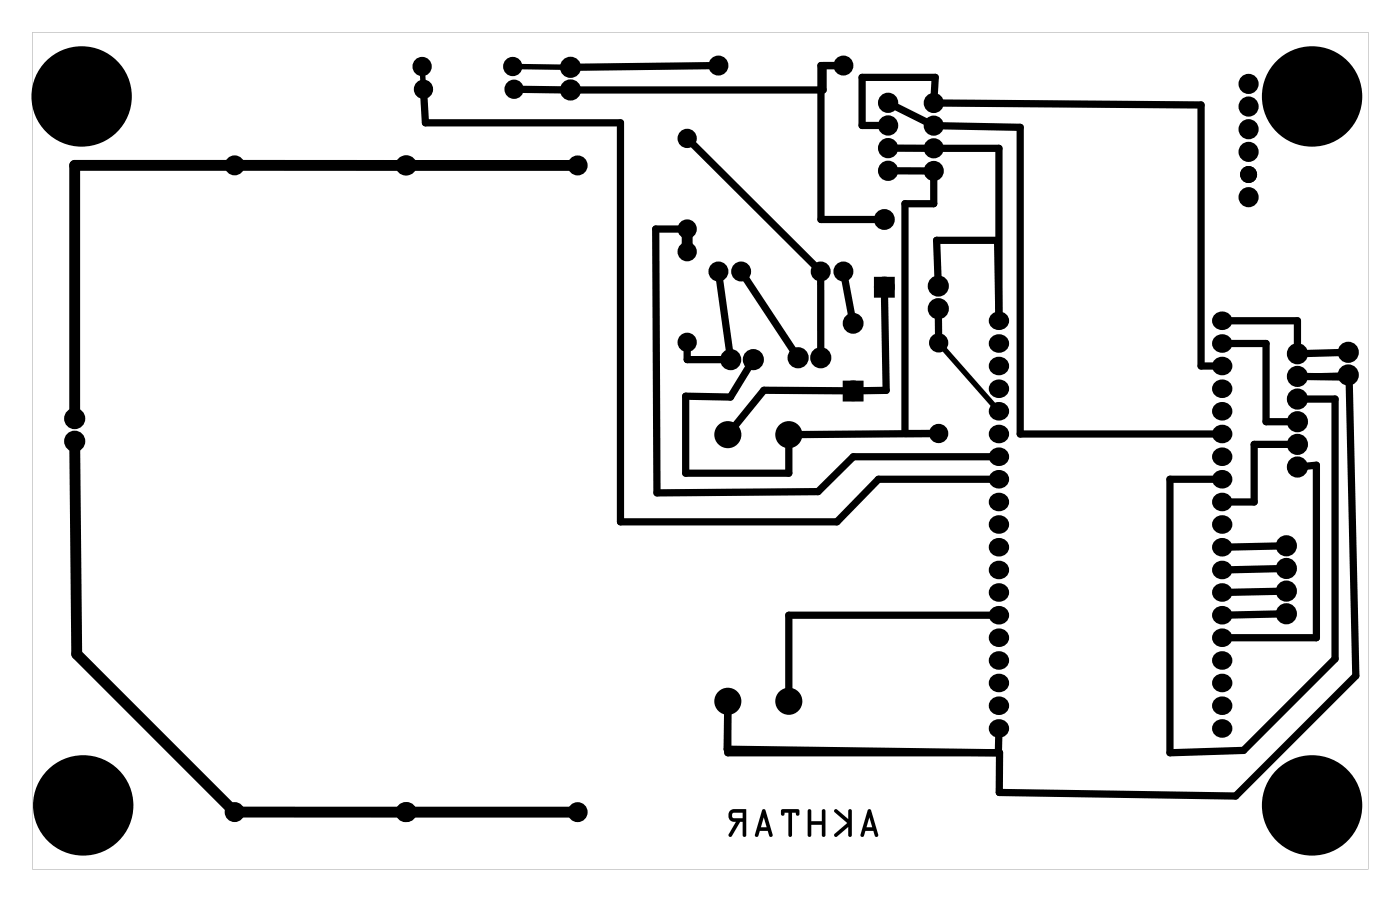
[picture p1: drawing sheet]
<svg xmlns="http://www.w3.org/2000/svg" width="157mm" height="101mm" viewBox="0 0 157 101" stroke-linecap="round" stroke-linejoin="round" font-family="sans-serif">
<g fill="#000">
<path d="M98.4 31.4h1.6v1.6h-1.6zM94.9 43.1h1.6v1.5h-1.6z"/>
<path d="M3.6 3.6h149.8v93.8h-149.8zM3.6 3.6v93.8h149.8v-93.8z"/>
<path d="M3.6 3.6h149.8v93.8h-149.8zM3.6 3.6v93.8h149.8v-93.8z"/>
<path d="M97.5 91.6l-.3 1.1h.6zM97.4 90.7h.2l.1 .2 .8 2.7a.2 .2 0 0 1-.2 .2 .2 .2 0 0 1-.2-.1l-.2-.6h-.9l-.1 .6a.2 .2 0 0 1-.3 .1 .2 .2 0 0 1-.1-.2zM93.6 90.8h.3l1.2 1v-.9a.2 .2 0 0 1 .2-.2 .2 .2 0 0 1 .2 .2v2.7a.2 .2 0 0 1-.2 .2 .2 .2 0 0 1-.2-.2v-.9l-1.2 1.1a.2 .2 0 0 1-.3 0 .2 .2 0 0 1 0-.3l1.4-1.2-1.4-1.2-.1-.2zM90.6 90.8l.2-.1 .2 .1v1.3h1.2v-1.2a.2 .2 0 0 1 .2-.2 .2 .2 0 0 1 .2 .2v2.7a.2 .2 0 0 1-.2 .2 .2 .2 0 0 1-.2-.2v-1.1h-1.2v1.1a.2 .2 0 0 1-.2 .2 .2 .2 0 0 1-.2-.2zM87.6 90.8l1.9-.1 .1 .1v.4l-.2 .3a.25 .25 0 0 1-.2-.4h-.4v2.5a.2 .2 0 0 1-.2 .2 .2 .2 0 0 1-.2-.2v-2.5h-.4a.22 .22 0 0 1-.1 .3 .22 .22 0 0 1-.3-.1zM85.6 91.6l-.3 1.1h.7zM85.5 90.7h.2l.1 .2 .8 2.7a.2 .2 0 0 1-.1 .2 .2 .2 0 0 1-.3-.1l-.1-.6h-.9l-.2 .6a.2 .2 0 0 1-.2 .1 .2 .2 0 0 1-.1-.2zM82.2 91.2l-.1 .3 .1 .2h1.1v-.6zM81.9 90.9l.4-.2h1.4v2.9a.2 .2 0 0 1-.2 .2 .2 .2 0 0 1-.2-.2v-1.5h-.3l-.9 1.6a.2 .2 0 0 1-.3 .1 .2 .2 0 0 1-.1-.3l.8-1.4a.73 .73 0 0 1-.8-.3 .73 .73 0 0 1 .2-.9z"/>
<path d="M97.5 91.6l-.3 1.1h.6zM97.5 91.6l.3 1.1h-.6zM97.4 90.7h.2l.1 .2 .8 2.7a.21 .21 0 0 1-.2 .2 .21 .21 0 0 1-.2-.1l-.2-.6h-.9l-.1 .6a.21 .21 0 0 1-.2 .1 .21 .21 0 0 1-.2-.2zM97.4 90.7l-.9 3 .1 .1h.2l.2-.7h.9l.2 .6 .3 .1 .1-.2-.8-2.7-.1-.2zM93.6 90.8h.3l1.2 1v-.9a.2 .2 0 0 1 .2-.2 .2 .2 0 0 1 .2 .2v2.7a.2 .2 0 0 1-.2 .2 .2 .2 0 0 1-.2-.2v-.9l-1.2 1.1a.2 .2 0 0 1-.3 0 .2 .2 0 0 1 0-.3l1.4-1.2-1.4-1.2-.1-.2zM93.6 90.8l-.1 .1 .1 .2 1.4 1.2-1.4 1.2-.1 .2 .2 .1h.2l1.2-1.1v1l.3 .1 .1-.2v-2.8l-.2-.1-.2 .1v1l-1.2-1zM90.6 90.8l.2-.1 .2 .1v1.3h1.2v-1.2a.2 .2 0 0 1 .2-.2 .2 .2 0 0 1 .2 .2v2.7a.2 .2 0 0 1-.2 .2 .2 .2 0 0 1-.2-.2v-1.1h-1.2v1.1a.2 .2 0 0 1-.2 .2 .2 .2 0 0 1-.2-.2zM90.6 90.8v.1v2.8l.2 .1 .2-.1v-1.2h1.2v1.1l.1 .2h.1l.2-.2-.1-2.8-.1-.1-.2 .1v1.3h-1.2v-1.3l-.2-.1zM87.6 90.8l1.9-.1 .1 .1v.5a.22 .22 0 0 1-.3 .1 .22 .22 0 0 1-.1-.3h-.4v2.5a.2 .2 0 0 1-.2 .2 .2 .2 0 0 1-.2-.2v-2.5h-.4a.22 .22 0 0 1-.1 .3 .22 .22 0 0 1-.3-.2zM87.6 90.8v.4l.2 .2a.25 .25 0 0 0 .2-.3h.4v2.5l.2 .2 .2-.2v-2.5h.4a.25 .25 0 0 0 .2 .4l.2-.3v-.4l-.1-.1zM85.6 91.6l-.3 1.1h.7zM85.6 91.6l.4 1.1h-.7zM85.5 90.7h.2l.1 .2 .8 2.7a.21 .21 0 0 1-.1 .2 .21 .21 0 0 1-.3-.1l-.1-.6h-.9l-.2 .6a.21 .21 0 0 1-.2 .1 .21 .21 0 0 1-.2-.2zM85.5 90.7l-.8 3v.1h.3l.2-.7h.9l.2 .6 .2 .1 .1-.2-.8-2.7-.1-.2zM82.2 91.2l-.1 .3 .1 .2h1.1v-.6zM82.2 91.2l1.1-.1v.6h-1.1l-.1-.2zM81.9 90.9l.4-.2h1.4v2.9a.2 .2 0 0 1-.2 .2 .2 .2 0 0 1-.2-.2v-1.5h-.3l-.9 1.6a.2 .2 0 0 1-.3 .1 .2 .2 0 0 1-.1-.3l.8-1.4a.73 .73 0 0 1-.8-.3 .73 .73 0 0 1 .2-.9zM81.9 90.9l-.2 .4 .1 .5 .3 .3h.4l-.8 1.4v.2l.2 .1h.1l1-1.7h.3v1.5l.1 .2h.2l.1-.2v-2.9h-1.4z"/>
</g>
<g fill="#000">
<circle cx="9.2" cy="10.8" r="5.5"/>
<circle cx="26.3" cy="18.5" r=".74"/>
<circle cx="45.5" cy="18.5" r=".74"/>
<circle cx="45.6" cy="18.5" r=".74"/>
<circle cx="47.3" cy="7.5" r=".7"/>
<circle cx="47.5" cy="10" r=".7"/>
<circle cx="57.5" cy="7.5" r=".7"/>
<circle cx="57.6" cy="10" r=".7"/>
<circle cx="64" cy="10.1" r=".8"/>
<circle cx="64" cy="7.5" r=".8"/>
<circle cx="64.8" cy="18.5" r=".74"/>
<circle cx="77.1" cy="15.5" r=".7"/>
<circle cx="80.6" cy="7.4" r=".74"/>
<circle cx="94.6" cy="7.4" r=".74"/>
<circle cx="99.6" cy="14.1" r=".75"/>
<circle cx="99.6" cy="11.5" r=".75"/>
<circle cx="99.6" cy="19.1" r=".75"/>
<circle cx="99.6" cy="16.6" r=".75"/>
<circle cx="104.7" cy="16.6" r=".82"/>
<circle cx="104.7" cy="14.1" r=".82"/>
<circle cx="104.7" cy="11.5" r=".82"/>
<circle cx="104.7" cy="19.2" r=".82"/>
<circle cx="140" cy="11.9" r=".83"/>
<circle cx="140" cy="19.6" r=".83"/>
<circle cx="140" cy="17" r=".83"/>
<circle cx="140" cy="9.4" r=".83"/>
<circle cx="140" cy="14.5" r=".83"/>
<circle cx="147.1" cy="10.8" r="5.5"/>
<circle cx="77.1" cy="25.7" r=".7"/>
<circle cx="77.1" cy="38.4" r=".7"/>
<circle cx="77.1" cy="28.2" r=".7"/>
<circle cx="80.6" cy="30.4" r=".74"/>
<circle cx="83.1" cy="30.4" r=".74"/>
<circle cx="92" cy="30.4" r=".74"/>
<circle cx="94.6" cy="30.4" r=".74"/>
<circle cx="95.7" cy="36.2" r=".79"/>
<circle cx="99.2" cy="32.2" r=".79"/>
<circle cx="99.2" cy="24.6" r=".79"/>
<circle cx="105.2" cy="32.1" r=".8"/>
<circle cx="105.2" cy="34.6" r=".8"/>
<circle cx="105.3" cy="38.4" r=".7"/>
<circle cx="112" cy="38.5" r=".73"/>
<circle cx="112" cy="35.9" r=".73"/>
<circle cx="137" cy="35.9" r=".73"/>
<circle cx="137" cy="38.5" r=".73"/>
<circle cx="140" cy="22.1" r=".83"/>
<circle cx="145.5" cy="39.7" r=".8"/>
<circle cx="151.2" cy="39.5" r=".8"/>
<circle cx="8.4" cy="46.9" r=".8"/>
<circle cx="8.4" cy="49.5" r=".8"/>
<circle cx="81.6" cy="48.7" r="1.25"/>
<circle cx="81.9" cy="40.3" r=".8"/>
<circle cx="84.5" cy="40.3" r=".8"/>
<circle cx="88.5" cy="48.7" r="1.25"/>
<circle cx="89.5" cy="40.1" r=".8"/>
<circle cx="92" cy="40.1" r=".8"/>
<circle cx="95.7" cy="43.8" r=".79"/>
<circle cx="105.3" cy="48.6" r=".7"/>
<circle cx="112" cy="53.7" r=".73"/>
<circle cx="112" cy="41" r=".73"/>
<circle cx="112" cy="51.2" r=".73"/>
<circle cx="112" cy="58.8" r=".73"/>
<circle cx="112" cy="46.1" r=".73"/>
<circle cx="112" cy="43.6" r=".73"/>
<circle cx="112" cy="56.2" r=".73"/>
<circle cx="112" cy="48.6" r=".73"/>
<circle cx="137" cy="51.2" r=".73"/>
<circle cx="137" cy="41" r=".73"/>
<circle cx="137" cy="58.8" r=".73"/>
<circle cx="137" cy="53.7" r=".73"/>
<circle cx="137" cy="46.1" r=".73"/>
<circle cx="137" cy="43.6" r=".73"/>
<circle cx="137" cy="56.2" r=".73"/>
<circle cx="137" cy="48.6" r=".73"/>
<circle cx="145.5" cy="47.3" r=".8"/>
<circle cx="145.5" cy="52.4" r=".8"/>
<circle cx="145.5" cy="42.2" r=".8"/>
<circle cx="145.5" cy="44.7" r=".8"/>
<circle cx="145.5" cy="49.8" r=".8"/>
<circle cx="151.2" cy="42" r=".8"/>
<circle cx="81.6" cy="78.6" r="1.25"/>
<circle cx="88.5" cy="78.6" r="1.25"/>
<circle cx="112" cy="66.4" r=".73"/>
<circle cx="112" cy="76.5" r=".73"/>
<circle cx="112" cy="79.1" r=".73"/>
<circle cx="112" cy="71.5" r=".73"/>
<circle cx="112" cy="61.3" r=".73"/>
<circle cx="112" cy="68.9" r=".73"/>
<circle cx="112" cy="63.9" r=".73"/>
<circle cx="112" cy="74" r=".73"/>
<circle cx="137" cy="79.1" r=".73"/>
<circle cx="137" cy="66.4" r=".73"/>
<circle cx="137" cy="71.5" r=".73"/>
<circle cx="137" cy="68.9" r=".73"/>
<circle cx="137" cy="61.3" r=".73"/>
<circle cx="137" cy="76.5" r=".73"/>
<circle cx="137" cy="74" r=".73"/>
<circle cx="137" cy="63.9" r=".73"/>
<circle cx="144.2" cy="66.3" r=".8"/>
<circle cx="144.2" cy="61.2" r=".8"/>
<circle cx="144.2" cy="63.7" r=".8"/>
<circle cx="144.2" cy="68.8" r=".8"/>
<circle cx="9.3" cy="90.3" r="5.5"/>
<circle cx="26.3" cy="91" r=".74"/>
<circle cx="45.5" cy="91" r=".74"/>
<circle cx="45.6" cy="91" r=".74"/>
<circle cx="64.8" cy="91" r=".74"/>
<circle cx="112" cy="81.6" r=".73"/>
<circle cx="137" cy="81.6" r=".73"/>
<circle cx="147.1" cy="90.3" r="5.5"/>
</g>
<g fill="none" stroke="#000" stroke-width=".76" stroke-linecap="butt">
<path d="M98.4 31.4h1.6v1.6h-1.6zM94.9 43.1h1.6v1.5h-1.6z"/>
<circle cx="26.3" cy="18.5" r=".74"/>
<circle cx="45.5" cy="18.5" r=".74"/>
<circle cx="45.6" cy="18.5" r=".74"/>
<circle cx="47.3" cy="7.5" r=".7"/>
<circle cx="47.5" cy="10" r=".7"/>
<circle cx="57.5" cy="7.5" r=".7"/>
<circle cx="57.6" cy="10" r=".7"/>
<circle cx="64" cy="10.1" r=".8"/>
<circle cx="64" cy="7.5" r=".8"/>
<circle cx="64.8" cy="18.5" r=".74"/>
<circle cx="77.1" cy="15.5" r=".7"/>
<circle cx="80.6" cy="7.4" r=".74"/>
<circle cx="94.6" cy="7.4" r=".74"/>
<circle cx="99.6" cy="19.1" r=".75"/>
<circle cx="99.6" cy="16.6" r=".75"/>
<circle cx="99.6" cy="11.5" r=".75"/>
<circle cx="99.6" cy="14.1" r=".75"/>
<circle cx="77.1" cy="28.2" r=".7"/>
<circle cx="77.1" cy="38.4" r=".7"/>
<circle cx="77.1" cy="25.7" r=".7"/>
<circle cx="80.6" cy="30.4" r=".74"/>
<circle cx="83.1" cy="30.4" r=".74"/>
<circle cx="92" cy="30.4" r=".74"/>
<circle cx="94.6" cy="30.4" r=".74"/>
<circle cx="95.7" cy="36.2" r=".79"/>
<circle cx="99.2" cy="24.6" r=".79"/>
<circle cx="99.2" cy="32.2" r=".79"/>
<circle cx="105.2" cy="34.6" r=".8"/>
<circle cx="105.2" cy="32.1" r=".8"/>
<circle cx="105.3" cy="38.4" r=".7"/>
<circle cx="145.5" cy="39.7" r=".8"/>
<circle cx="151.2" cy="39.5" r=".8"/>
<circle cx="8.4" cy="49.5" r=".8"/>
<circle cx="8.4" cy="46.9" r=".8"/>
<circle cx="81.9" cy="40.3" r=".8"/>
<circle cx="84.5" cy="40.3" r=".8"/>
<circle cx="89.5" cy="40.1" r=".8"/>
<circle cx="92" cy="40.1" r=".8"/>
<circle cx="95.7" cy="43.8" r=".79"/>
<circle cx="105.3" cy="48.6" r=".7"/>
<circle cx="145.5" cy="42.2" r=".8"/>
<circle cx="145.5" cy="47.3" r=".8"/>
<circle cx="145.5" cy="52.4" r=".8"/>
<circle cx="145.5" cy="44.7" r=".8"/>
<circle cx="145.5" cy="49.8" r=".8"/>
<circle cx="151.2" cy="42" r=".8"/>
<circle cx="144.2" cy="63.7" r=".8"/>
<circle cx="144.2" cy="61.2" r=".8"/>
<circle cx="144.2" cy="68.8" r=".8"/>
<circle cx="144.2" cy="66.3" r=".8"/>
<circle cx="26.3" cy="91" r=".74"/>
<circle cx="45.5" cy="91" r=".74"/>
<circle cx="45.6" cy="91" r=".74"/>
<circle cx="64.8" cy="91" r=".74"/>
</g>
<g fill="none" stroke="#000" stroke-width=".25">
<circle cx="9.2" cy="10.8" r="5.5"/>
<circle cx="104.7" cy="19.2" r=".82"/>
<circle cx="104.7" cy="14.1" r=".82"/>
<circle cx="104.7" cy="11.5" r=".82"/>
<circle cx="104.7" cy="16.6" r=".82"/>
<circle cx="140" cy="11.9" r=".83"/>
<circle cx="140" cy="9.4" r=".83"/>
<circle cx="140" cy="17" r=".83"/>
<circle cx="140" cy="19.6" r=".83"/>
<circle cx="140" cy="14.5" r=".83"/>
<circle cx="147.1" cy="10.8" r="5.5"/>
<circle cx="140" cy="22.1" r=".83"/>
<circle cx="9.3" cy="90.3" r="5.5"/>
<circle cx="147.1" cy="90.3" r="5.5"/>
</g>
<g fill="none" stroke="#000" stroke-width=".71" stroke-linecap="butt">
<circle cx="112" cy="38.5" r=".73"/>
<circle cx="112" cy="35.9" r=".73"/>
<circle cx="137" cy="38.5" r=".73"/>
<circle cx="137" cy="35.9" r=".73"/>
<circle cx="112" cy="51.2" r=".73"/>
<circle cx="112" cy="41" r=".73"/>
<circle cx="112" cy="46.1" r=".73"/>
<circle cx="112" cy="53.7" r=".73"/>
<circle cx="112" cy="48.6" r=".73"/>
<circle cx="112" cy="43.6" r=".73"/>
<circle cx="112" cy="56.2" r=".73"/>
<circle cx="112" cy="58.8" r=".73"/>
<circle cx="137" cy="51.2" r=".73"/>
<circle cx="137" cy="41" r=".73"/>
<circle cx="137" cy="48.6" r=".73"/>
<circle cx="137" cy="46.1" r=".73"/>
<circle cx="137" cy="53.7" r=".73"/>
<circle cx="137" cy="43.6" r=".73"/>
<circle cx="137" cy="58.8" r=".73"/>
<circle cx="137" cy="56.2" r=".73"/>
<circle cx="112" cy="79.1" r=".73"/>
<circle cx="112" cy="76.5" r=".73"/>
<circle cx="112" cy="63.9" r=".73"/>
<circle cx="112" cy="71.5" r=".73"/>
<circle cx="112" cy="74" r=".73"/>
<circle cx="112" cy="61.3" r=".73"/>
<circle cx="112" cy="68.9" r=".73"/>
<circle cx="112" cy="66.4" r=".73"/>
<circle cx="137" cy="79.1" r=".73"/>
<circle cx="137" cy="74" r=".73"/>
<circle cx="137" cy="71.5" r=".73"/>
<circle cx="137" cy="61.3" r=".73"/>
<circle cx="137" cy="68.9" r=".73"/>
<circle cx="137" cy="66.4" r=".73"/>
<circle cx="137" cy="76.5" r=".73"/>
<circle cx="137" cy="63.9" r=".73"/>
<circle cx="112" cy="81.6" r=".73"/>
<circle cx="137" cy="81.6" r=".73"/>
</g>
<g fill="none" stroke="#000" stroke-width=".54">
<circle cx="81.6" cy="48.7" r="1.25"/>
<circle cx="88.5" cy="48.7" r="1.25"/>
<circle cx="81.6" cy="78.6" r="1.25"/>
<circle cx="88.5" cy="78.6" r="1.25"/>
</g>
<g fill="none" stroke="#000" stroke-width=".61" stroke-linecap="butt">
<circle cx="104.7" cy="19.2" r=".82"/>
<circle cx="104.7" cy="14.1" r=".82"/>
<circle cx="104.7" cy="11.5" r=".82"/>
<circle cx="104.7" cy="16.6" r=".82"/>
<circle cx="140" cy="11.9" r=".83"/>
<circle cx="140" cy="9.4" r=".83"/>
<circle cx="140" cy="17" r=".83"/>
<circle cx="140" cy="14.5" r=".83"/>
<circle cx="140" cy="22.1" r=".83"/>
</g>
<g fill="none" stroke="#000" stroke-width=".51">
<path d="M98.4 31.4h1.6v1.6h-1.6zM94.9 43.1h1.6v1.5h-1.6z"/>
<circle cx="26.3" cy="18.5" r=".74"/>
<circle cx="45.5" cy="18.5" r=".74"/>
<circle cx="45.6" cy="18.5" r=".74"/>
<circle cx="47.3" cy="7.5" r=".7"/>
<circle cx="47.5" cy="10" r=".7"/>
<circle cx="57.5" cy="7.5" r=".7"/>
<circle cx="57.6" cy="10" r=".7"/>
<circle cx="64" cy="10.1" r=".8"/>
<circle cx="64" cy="7.5" r=".8"/>
<circle cx="64.8" cy="18.5" r=".74"/>
<circle cx="77.1" cy="15.5" r=".7"/>
<circle cx="80.6" cy="7.4" r=".74"/>
<circle cx="94.6" cy="7.4" r=".74"/>
<circle cx="99.6" cy="19.1" r=".75"/>
<circle cx="99.6" cy="16.6" r=".75"/>
<circle cx="99.6" cy="11.5" r=".75"/>
<circle cx="99.6" cy="14.1" r=".75"/>
<circle cx="77.1" cy="28.2" r=".7"/>
<circle cx="77.1" cy="38.4" r=".7"/>
<circle cx="77.1" cy="25.7" r=".7"/>
<circle cx="80.6" cy="30.4" r=".74"/>
<circle cx="83.1" cy="30.4" r=".74"/>
<circle cx="92" cy="30.4" r=".74"/>
<circle cx="94.6" cy="30.4" r=".74"/>
<circle cx="95.7" cy="36.2" r=".79"/>
<circle cx="99.2" cy="24.6" r=".79"/>
<circle cx="99.2" cy="32.2" r=".79"/>
<circle cx="105.2" cy="34.6" r=".8"/>
<circle cx="105.2" cy="32.1" r=".8"/>
<circle cx="105.3" cy="38.4" r=".7"/>
<circle cx="145.5" cy="39.7" r=".8"/>
<circle cx="151.2" cy="39.5" r=".8"/>
<circle cx="8.4" cy="49.5" r=".8"/>
<circle cx="8.4" cy="46.9" r=".8"/>
<circle cx="81.9" cy="40.3" r=".8"/>
<circle cx="84.5" cy="40.3" r=".8"/>
<circle cx="89.5" cy="40.1" r=".8"/>
<circle cx="92" cy="40.1" r=".8"/>
<circle cx="95.7" cy="43.8" r=".79"/>
<circle cx="105.3" cy="48.6" r=".7"/>
<circle cx="145.5" cy="42.2" r=".8"/>
<circle cx="145.5" cy="47.3" r=".8"/>
<circle cx="145.5" cy="52.4" r=".8"/>
<circle cx="145.5" cy="44.7" r=".8"/>
<circle cx="145.5" cy="49.8" r=".8"/>
<circle cx="151.2" cy="42" r=".8"/>
<circle cx="144.2" cy="63.7" r=".8"/>
<circle cx="144.2" cy="61.2" r=".8"/>
<circle cx="144.2" cy="68.8" r=".8"/>
<circle cx="144.2" cy="66.3" r=".8"/>
<circle cx="26.3" cy="91" r=".74"/>
<circle cx="45.5" cy="91" r=".74"/>
<circle cx="45.6" cy="91" r=".74"/>
<circle cx="64.8" cy="91" r=".74"/>
</g>
<g fill="none" stroke="#000" stroke-width=".44">
<circle cx="112" cy="38.5" r=".73"/>
<circle cx="112" cy="35.9" r=".73"/>
<circle cx="137" cy="38.5" r=".73"/>
<circle cx="137" cy="35.9" r=".73"/>
<circle cx="112" cy="51.2" r=".73"/>
<circle cx="112" cy="41" r=".73"/>
<circle cx="112" cy="46.1" r=".73"/>
<circle cx="112" cy="53.7" r=".73"/>
<circle cx="112" cy="48.6" r=".73"/>
<circle cx="112" cy="43.6" r=".73"/>
<circle cx="112" cy="56.2" r=".73"/>
<circle cx="112" cy="58.8" r=".73"/>
<circle cx="137" cy="51.2" r=".73"/>
<circle cx="137" cy="41" r=".73"/>
<circle cx="137" cy="48.6" r=".73"/>
<circle cx="137" cy="46.1" r=".73"/>
<circle cx="137" cy="53.7" r=".73"/>
<circle cx="137" cy="43.6" r=".73"/>
<circle cx="137" cy="58.8" r=".73"/>
<circle cx="137" cy="56.2" r=".73"/>
<circle cx="112" cy="79.1" r=".73"/>
<circle cx="112" cy="76.5" r=".73"/>
<circle cx="112" cy="63.9" r=".73"/>
<circle cx="112" cy="71.5" r=".73"/>
<circle cx="112" cy="74" r=".73"/>
<circle cx="112" cy="61.3" r=".73"/>
<circle cx="112" cy="68.9" r=".73"/>
<circle cx="112" cy="66.4" r=".73"/>
<circle cx="137" cy="79.1" r=".73"/>
<circle cx="137" cy="74" r=".73"/>
<circle cx="137" cy="71.5" r=".73"/>
<circle cx="137" cy="61.3" r=".73"/>
<circle cx="137" cy="68.9" r=".73"/>
<circle cx="137" cy="66.4" r=".73"/>
<circle cx="137" cy="76.5" r=".73"/>
<circle cx="137" cy="63.9" r=".73"/>
<circle cx="112" cy="81.6" r=".73"/>
<circle cx="137" cy="81.6" r=".73"/>
</g>
<g fill="none" stroke="#000" stroke-width=".28">
<circle cx="81.6" cy="48.7" r="1.25"/>
<circle cx="88.5" cy="48.7" r="1.25"/>
<circle cx="81.6" cy="78.6" r="1.25"/>
<circle cx="88.5" cy="78.6" r="1.25"/>
</g>
<g fill="none" stroke="#000" stroke-width=".35">
<circle cx="104.7" cy="19.2" r=".82"/>
<circle cx="104.7" cy="14.1" r=".82"/>
<circle cx="104.7" cy="11.5" r=".82"/>
<circle cx="104.7" cy="16.6" r=".82"/>
<circle cx="140" cy="11.9" r=".83"/>
<circle cx="140" cy="9.4" r=".83"/>
<circle cx="140" cy="17" r=".83"/>
<circle cx="140" cy="14.5" r=".83"/>
<circle cx="140" cy="22.1" r=".83"/>
</g>
<g fill="none" stroke="#000" stroke-width=".11">
<circle cx="104.7" cy="19.2" r=".82"/>
<circle cx="104.7" cy="14.1" r=".82"/>
<circle cx="104.7" cy="11.5" r=".82"/>
<circle cx="104.7" cy="16.6" r=".82"/>
<circle cx="140" cy="11.9" r=".83"/>
<circle cx="140" cy="9.4" r=".83"/>
<circle cx="140" cy="17" r=".83"/>
<circle cx="140" cy="19.6" r=".83"/>
<circle cx="140" cy="14.5" r=".83"/>
<circle cx="140" cy="22.1" r=".83"/>
</g>
<g fill="none" stroke="#000" stroke-width=".81">
<path d="M47.5 10.5l.2 3.3h21.9v44.7h24.2l4.7-4.8h13M58.1 10l5.3 .1M77.4 15.8l14.3 14.3M80.1 7.4l-15.6 .1M92.3 7.4v2.7h-27.8M94.1 7.4h-2v17.2h6.5M100 11.8l4.1 2M100.1 16.6h4M100.1 19.1l4 .1M104.7 19.8v3h-3.2v25.8h3.3l-15.2 .1M104.7 10.9l.2-2.2h-8.2v5.4h2.4M105.4 16.6h6.6v18.9l-.1-8.6h-6.9l.2 4.6"/>
<path d="M105.4 11.6l29.3 .2v29.2h1.9M105.4 14.1l9 .2v34.4h22.2M76.6 25.7h-3.1l.2 29.6 18-.2 4-3.9h15.8M77.1 38.8v1.5h4.3M80.6 30.9l1.3 8.9M83.4 30.8l5.8 8.8M92 30.9v8.7M94.7 30.9l.9 4.8M99.2 32.7l.2 11.1h-3.2M105.2 35.2l.1 2.8M137.5 36h8v3.1M137.5 38.5h4.5v8.8h2.9"/>
<path d="M150.6 39.5l-4.6 .1M84.2 40.8l-2.3 3.7-5-.1v8.6h11.6v-3.2M95.1 43.8h-9.4l-3.4 4.1M144.9 49.8h-4.3v6.5h-3.1M146 52.3l1.6-.1v19.3h-10.1M146 42.2l5.3 .1 .7 33.5-13.4 13.4-26.5-.4v-4.4h-30.5v-4.7l-.1 4.3 30.5 .4v-2.2M146 44.7h3.7v29.2l-10.3 10.2-8.2 .3v-30.7h5.4M111.5 69h-23v8.5M143.7 61.2l-6.2 .1M143.7 68.8l-6.2 .2M143.7 66.3l-6.2 .1M143.7 63.7l-6.2 .2"/>
</g>
<path d="M45.6 18.5h-.1M47.4 7.9l.1 1.7M57.9 7.5h5.5M105.5 38.8l6.2 6.9M150.6 42.1l-4.6 .1" fill="none" stroke="#000" stroke-width=".61"/>
<path d="M25.8 18.5h-17.4v27.9M26.8 18.5h18.2M46 18.5h18.3M77.1 26.1v1.7M8.4 50l.2 23.3 17.4 17.4M26.3 91h38.5" fill="none" stroke="#000" stroke-width="1.2"/>
</svg>
